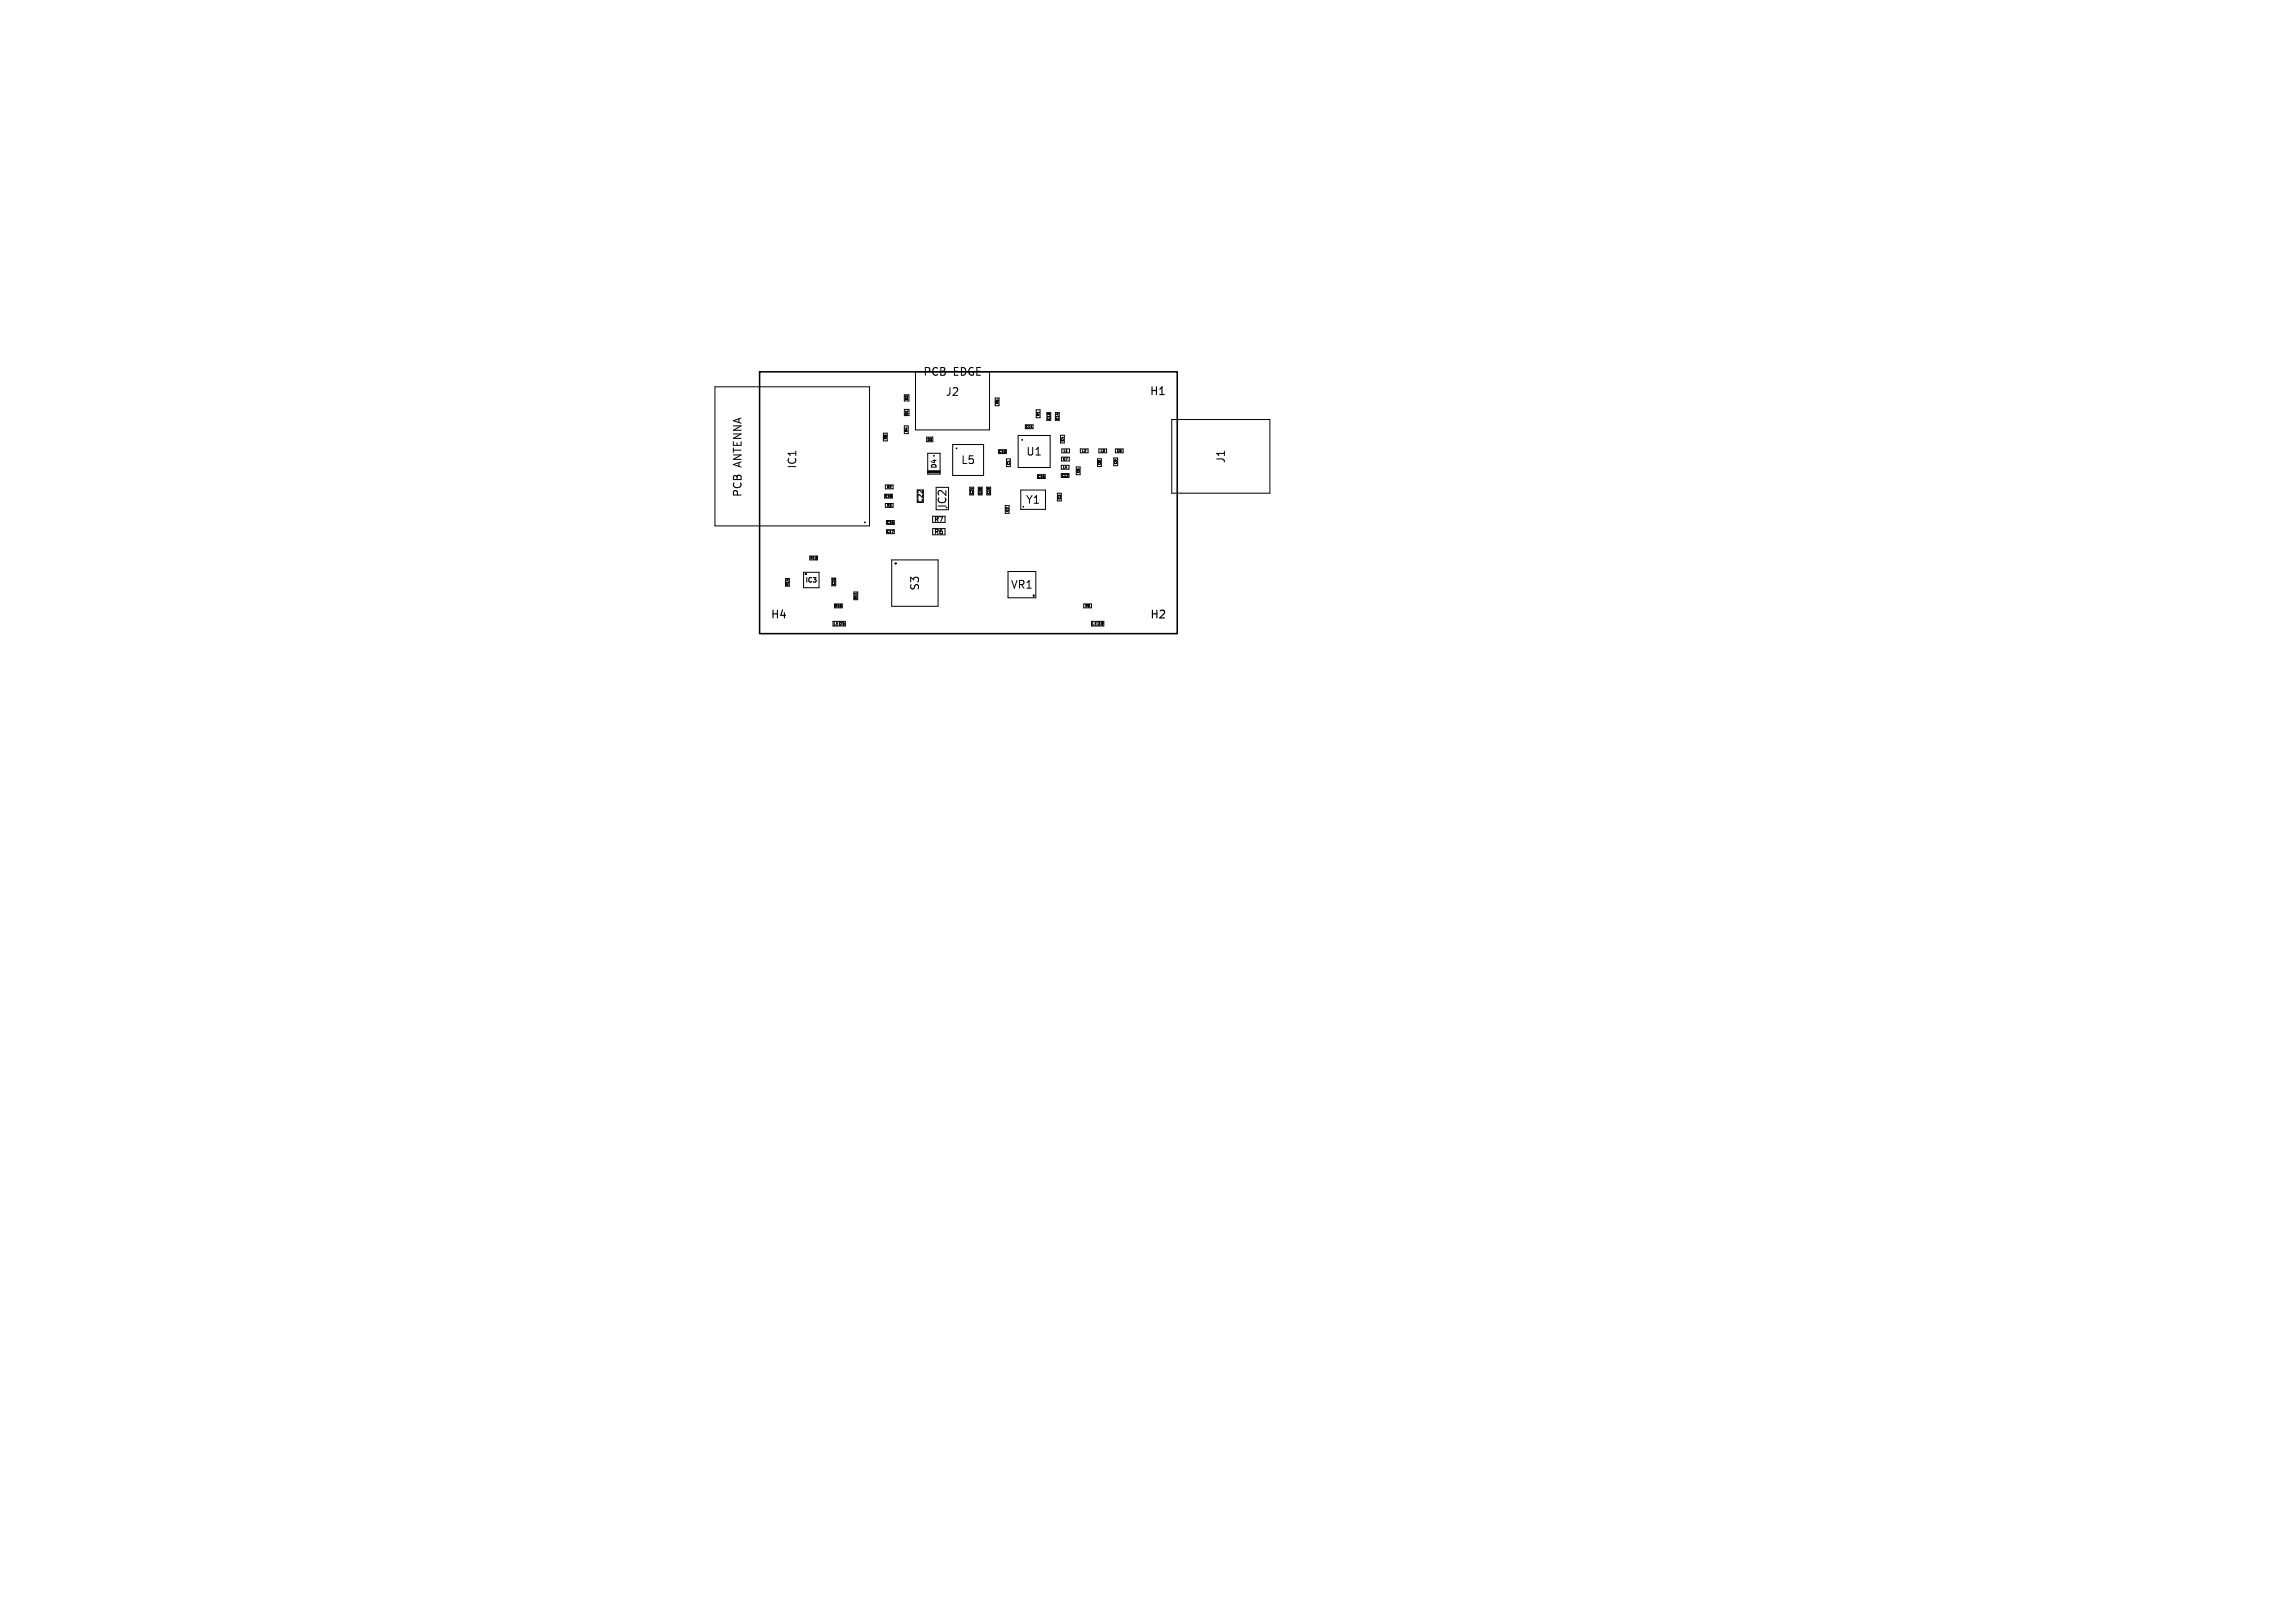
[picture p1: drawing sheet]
<svg xmlns="http://www.w3.org/2000/svg" width="297mm" height="210mm" viewBox="0 0 297 210" stroke-linecap="round" stroke-linejoin="round" font-family="sans-serif">
<defs><g id="words">
<g font-size="1.4">
<text x="119.5" y="48.7">PCB</text>
<text x="122.4" y="51.3">J2</text>
<text x="123.3" y="48.7">EDGE</text>
<text x="148.7" y="51.3">H1</text>
<text x="132.8" y="59.1">U1</text>
<text x="158.6" y="60" transform="rotate(-90 158.6 60)">J1</text>
<text x="96.1" y="64.3" transform="rotate(-90 96.1 64.3)">PCB</text>
<text x="96.1" y="60.5" transform="rotate(-90 96.1 60.5)">ANTENNA</text>
<text x="103.2" y="60.7" transform="rotate(-90 103.2 60.7)">IC1</text>
<text x="122.6" y="65.8" transform="rotate(-90 122.6 65.8)">IC2</text>
<text x="124.4" y="60.2">L5</text>
<text x="132.7" y="65.3">Y1</text>
<text x="119.1" y="76.5" transform="rotate(-90 119.1 76.5)">S3</text>
<text x="130.8" y="76.3">VR1</text>
<text x="99.7" y="80.2">H4</text>
<text x="148.8" y="80.2">H2</text>
</g>
<g font-size=".8">
<text x="119.5" y="65.1" transform="rotate(-90 119.5 65.1)">C22</text>
<text x="121.3" y="60.7" transform="rotate(-90 121.3 60.7)">D4</text>
<text x="120.9" y="69.2">R6</text>
<text x="120.9" y="67.6">R7</text>
<text x="104.2" y="75.5">IC3</text>
</g>
<g font-size=".6">
<text x="107.8" y="81">LED1</text>
<text x="141.3" y="81">LED2</text>
</g>
<g font-size=".4">
<text x="117.5" y="51.8" transform="rotate(-90 117.5 51.8)">D2</text>
<text x="117.5" y="53.7" transform="rotate(-90 117.5 53.7)">D1</text>
<text x="129.2" y="52.3" transform="rotate(-90 129.2 52.3)">R5</text>
<text x="134.6" y="53.9" transform="rotate(-90 134.6 53.9)">R1</text>
<text x="114.8" y="56.9" transform="rotate(-90 114.8 56.9)">R8</text>
<text x="117.5" y="55.9" transform="rotate(-90 117.5 55.9)">R4</text>
<text x="120" y="57.1">D3</text>
<text x="129.3" y="58.6">C10</text>
<text x="132.7" y="55.4">C11</text>
<text x="135.9" y="54.4" transform="rotate(-90 135.9 54.4)">C13</text>
<text x="137" y="54.4" transform="rotate(-90 137 54.4)">C14</text>
<text x="137.6" y="59.6">C7</text>
<text x="137.6" y="58.5">L1</text>
<text x="137.7" y="57.1" transform="rotate(-90 137.7 57.1)">C4</text>
<text x="140" y="58.5">L2</text>
<text x="142.4" y="58.5">L3</text>
<text x="144.5" y="58.5">C5</text>
<text x="114.5" y="64.4">C18</text>
<text x="114.8" y="63.2">R2</text>
<text x="114.8" y="65.6">R3</text>
<text x="126" y="64" transform="rotate(-90 126 64)">C21</text>
<text x="127.1" y="64" transform="rotate(-90 127.1 64)">C20</text>
<text x="128.2" y="64" transform="rotate(-90 128.2 64)">C19</text>
<text x="130.7" y="60.2" transform="rotate(-90 130.7 60.2)">C1</text>
<text x="134.3" y="61.9">C15</text>
<text x="137.3" y="64.6" transform="rotate(-90 137.3 64.6)">C3</text>
<text x="137.4" y="61.7">C12</text>
<text x="137.5" y="60.7">L4</text>
<text x="139.7" y="61.2" transform="rotate(-90 139.7 61.2)">C6</text>
<text x="142.5" y="60.2" transform="rotate(-90 142.5 60.2)">C8</text>
<text x="144.6" y="60.1" transform="rotate(-90 144.6 60.1)">C9</text>
<text x="114.8" y="67.8">C16</text>
<text x="114.8" y="69">C17</text>
<text x="130.5" y="66.2" transform="rotate(-90 130.5 66.2)">C2</text>
<text x="102.1" y="75.8" transform="rotate(-90 102.1 75.8)">R14</text>
<text x="104.8" y="72.4">R13</text>
<text x="108.1" y="75.8" transform="rotate(-90 108.1 75.8)">C23</text>
<text x="111" y="77.6" transform="rotate(-90 111 77.6)">R11</text>
<text x="108" y="78.6">R10</text>
<text x="140.4" y="78.6">R9</text>
</g>
</g></defs>
<g fill="none" stroke="#000" stroke-width=".13">
<path d="M92.5 50h20v18h-20zM114.3 56h.5v1h-.5zM117 51.1h.6v.8h-.6zM117 55.1h.5v1h-.5zM117 53h.6v.8h-.6zM118.5 48.1h9.6v7.5h-9.6zM119.9 56.6h.8v.6h-.8zM120.1 58.7h1.6v2.6h-1.6zM123.3 57.5h4v4h-4zM128.8 51.5h.5v1h-.5zM129.2 58.2h1v.5h-1zM130.2 59.4h.6v1h-.6z"/>
<path d="M131.8 56.3h4.1v4.2h-4.1zM132.7 55h1v.5h-1zM133.4 55.4h.2M134.1 53h.5v1.1h-.5zM135.5 53.4h.5v1h-.5zM136.6 53.4h.5v1h-.5zM137.2 56.3h.5v1h-.5zM137.4 59.2h1v.5h-1zM137.4 58.1h1v.5h-1zM139.8 58.1h1v.5h-1zM142 59.4h.5v1h-.5zM142.2 58.1h1v.5h-1z"/>
<path d="M144.1 59.3h.5v1h-.5zM144.3 58.1h1v.5h-1zM151.6 54.3h12.7v9.5h-12.7zM101.7 74.8h.4v1h-.4zM104 74h2v2h-2zM104.8 72h1v.4h-1zM107.7 74.8h.4v1h-.4zM108 78.1h1v.6h-1zM110.5 76.6h.5v1h-.5zM110.9 76.7v.2M114.5 64h1v.4h-1zM114.6 62.7h1v.6h-1z"/>
<path d="M114.6 65.1h1v.6h-1zM114.7 67.3h1v.6h-1zM114.7 68.6h1v.4h-1zM115.4 72.4h6v6h-6zM118.7 63.4v1.6M119.5 63.4v1.6M120.7 68.4h1.6v.8h-1.6M120.7 66.8h1.6v.8h-1.6M121.2 66v-2.9h1.6v2.9M125.5 63h.5v1h-.5zM125.9 63.2v.1M126.6 63h.5v1h-.5z"/>
<path d="M127.7 63h.5v1h-.5zM130.1 65.4h.5v1h-.5zM130.5 74h3.6v3.4h-3.6zM132.1 63.4h3.2v2.5h-3.2zM134.3 61.4h1v.5h-1zM136.8 63.8h.5v1h-.5zM137.3 60.2h1v.5h-1zM137.3 61.3h1v.5h-1zM139.3 60.4h.5v1h-.5zM140.2 78.1h1v.6h-1zM107.8 80.4h1.6v.6h-1.6M141.2 80.4h1.7v.6h-1.7"/>
<circle cx="120.9" cy="59" r=".05"/>
<circle cx="123.8" cy="58" r=".05"/>
<circle cx="132.3" cy="56.9" r=".05"/>
<circle cx="104.3" cy="74.3" r=".05"/>
<circle cx="111.9" cy="67.6" r=".05"/>
<circle cx="115.9" cy="72.9" r=".05"/>
<circle cx="133.8" cy="77.1" r=".05"/>
</g>
<g fill="#000" stroke="#000" stroke-width=".13">
<path d="M120 60.9h1.6v.3h-1.6z"/>
<circle cx="104.2" cy="74.3" r=".05"/>
<circle cx="104.3" cy="74.3" r=".05"/>
<circle cx="115.9" cy="72.9" r=".05"/>
<circle cx="116" cy="72.9" r=".05"/>
<circle cx="133.8" cy="77.1" r=".05"/>
<circle cx="133.8" cy="77" r=".05"/>
</g>
<path d="M98.3 48.1h54v33.9h-54z" fill="none" stroke="#000" stroke-width=".2"/>
<use href="#words"/>
</svg>
